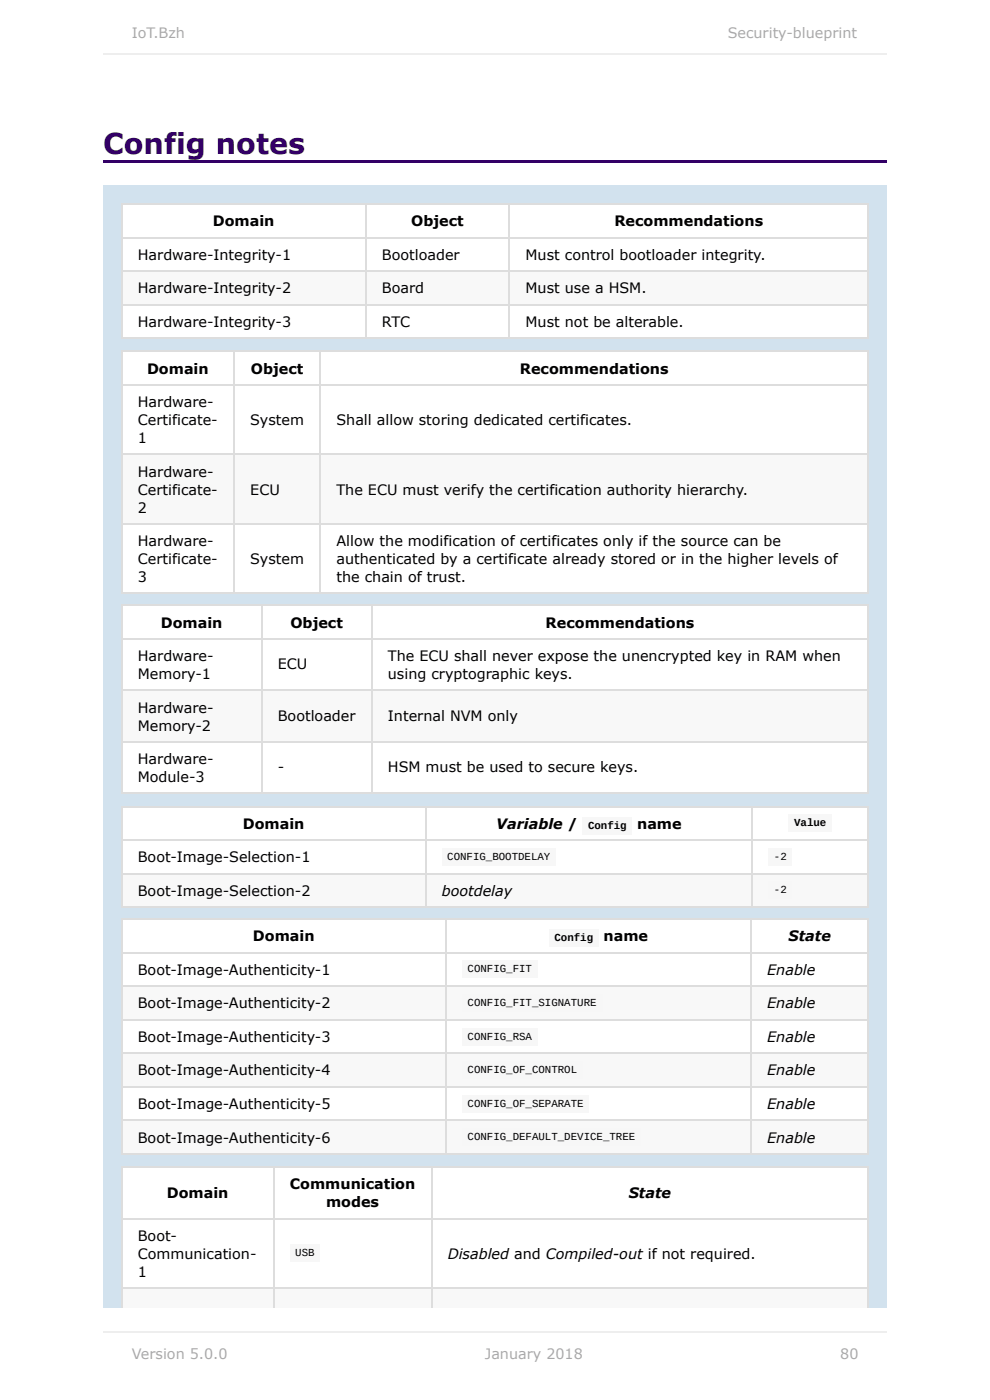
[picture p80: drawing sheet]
<svg xmlns="http://www.w3.org/2000/svg" width="210mm" height="297mm" viewBox="0 0 210 297" stroke-linecap="round" stroke-linejoin="round" font-family="sans-serif">
<defs><g id="words">
<text font-size="6.1" fill="#306" x="21.9" y="32.8">Config notes</text>
<g font-size="3" fill="#aaa">
<text x="28" y="8.1">IoT.Bzh</text>
<text x="154.4" y="8.1">Security-blueprint</text>
<text x="28" y="288.4">Version 5.0.0</text>
<text x="102.8" y="288.4">January 2018</text>
<text x="178.2" y="288.4">80</text>
</g>
<g font-size="3">
<text x="45.2" y="48">Domain</text>
<text x="87.2" y="48">Object</text>
<text x="130.3" y="48">Recommendations</text>
<text x="29.2" y="55.1">Hardware-Integrity-1</text>
<text x="81" y="55.1">Bootloader</text>
<text x="111.5" y="55.1">Must control bootloader integrity.</text>
<text x="29.2" y="62.2">Hardware-Integrity-2</text>
<text x="81" y="62.2">Board</text>
<text x="111.5" y="62.2">Must use a HSM.</text>
<text x="29.2" y="69.4">Hardware-Integrity-3</text>
<text x="81" y="69.4">RTC</text>
<text x="111.5" y="69.4">Must not be alterable.</text>
<text x="31.2" y="79.3">Domain</text>
<text x="53.2" y="79.3">Object</text>
<text x="110.3" y="79.3">Recommendations</text>
<text x="29.2" y="86.4">Hardware-</text>
<text x="29.2" y="90.2">Certificate-</text>
<text x="29.2" y="94">1</text>
<text x="53.1" y="90.2">System</text>
<text x="71.4" y="90.2">Shall allow storing dedicated certificates.</text>
<text x="29.2" y="101.1">Hardware-</text>
<text x="29.2" y="104.9">Certificate-</text>
<text x="53.1" y="104.9">ECU</text>
<text x="71.4" y="104.9">The ECU must verify the certification authority hierarchy.</text>
<text x="29.2" y="108.7">2</text>
<text x="29.2" y="115.9">Hardware-</text>
<text x="29.2" y="119.7">Certificate-</text>
<text x="53.1" y="119.7">System</text>
<text x="71.4" y="115.9">Allow the modification of certificates only if the source can be</text>
<text x="71.4" y="119.7">authenticated by a certificate already stored or in the higher levels of</text>
<text x="29.2" y="123.5">3</text>
<text x="71.4" y="123.5">the chain of trust.</text>
<text x="34.1" y="133.1">Domain</text>
<text x="61.6" y="133.1">Object</text>
<text x="115.7" y="133.1">Recommendations</text>
<text x="29.2" y="140.2">Hardware-</text>
<text x="58.9" y="142">ECU</text>
<text x="82.3" y="140.2">The ECU shall never expose the unencrypted key in RAM when</text>
<text x="29.2" y="144.1">Memory-1</text>
<text x="82.3" y="144.1">using cryptographic keys.</text>
<text x="29.2" y="151.2">Hardware-</text>
<text x="29.2" y="155">Memory-2</text>
<text x="58.9" y="152.9">Bootloader</text>
<text x="82.3" y="152.9">Internal NVM only</text>
<text x="29.2" y="162.1">Hardware-</text>
<text x="29.2" y="165.9">Module-3</text>
<text x="58.9" y="163.9">-</text>
<text x="82.3" y="163.9">HSM must be used to secure keys.</text>
<text x="51.5" y="175.8">Domain</text>
<text x="105.3" y="175.8">Variable /</text>
<text x="135.1" y="175.8">name</text>
<text x="29.2" y="182.9">Boot-Image-Selection-1</text>
<text x="29.2" y="190">Boot-Image-Selection-2</text>
<text x="93.7" y="190">bootdelay</text>
<text x="53.7" y="199.7">Domain</text>
<text x="128" y="199.7">name</text>
<text x="167.3" y="199.7">State</text>
<text x="29.2" y="206.8">Boot-Image-Authenticity-1</text>
<text x="162.7" y="206.8">Enable</text>
<text x="29.2" y="213.9">Boot-Image-Authenticity-2</text>
<text x="162.7" y="213.9">Enable</text>
<text x="29.2" y="221">Boot-Image-Authenticity-3</text>
<text x="162.7" y="221">Enable</text>
<text x="29.2" y="228.1">Boot-Image-Authenticity-4</text>
<text x="162.7" y="228.1">Enable</text>
<text x="29.2" y="235.3">Boot-Image-Authenticity-5</text>
<text x="162.7" y="235.3">Enable</text>
<text x="29.2" y="242.4">Boot-Image-Authenticity-6</text>
<text x="162.7" y="242.4">Enable</text>
<text x="35.4" y="254.1">Domain</text>
<text x="61.5" y="252.3">Communication</text>
<text x="69.2" y="256.1">modes</text>
<text x="133.4" y="254.1">State</text>
<text x="29.2" y="263.2">Boot-</text>
<text x="29.2" y="267">Communication-</text>
<text x="95" y="267">Disabled and Compiled-out if not required.</text>
<text x="29.2" y="270.8">1</text>
</g>
<g font-size="2.3">
<text x="124.7" y="175.8">Config</text>
<text x="168.5" y="175.3">Value</text>
<text x="94.9" y="182.4">CONFIG_BOOTDELAY</text>
<text x="164.2" y="182.4">-2</text>
<text x="164.2" y="189.5">-2</text>
<text x="117.6" y="199.7">Config</text>
<text x="99.2" y="206.3">CONFIG_FIT</text>
<text x="99.2" y="213.4">CONFIG_FIT_SIGNATURE</text>
<text x="99.2" y="220.5">CONFIG_RSA</text>
<text x="99.2" y="227.6">CONFIG_OF_CONTROL</text>
<text x="99.2" y="234.8">CONFIG_OF_SEPARATE</text>
<text x="99.2" y="241.9">CONFIG_DEFAULT_DEVICE_TREE</text>
<text x="62.6" y="266.5">USB</text>
</g>
</g></defs>
<path d="M21.9 34h166.2v.6h-166.2z" fill="#306"/>
<path d="M21.9 39.4h166.2v238.1h-166.2z" fill="#d2e2ee"/>
<g fill="#fff">
<path d="M25.7 43.2h51.8v7.1h-51.8z"/>
<path d="M77.5 43.2h30.4v7.1h-30.4z"/>
<path d="M107.9 43.2h76.2v7.1h-76.2z"/>
<path d="M25.7 50.3h51.8v7.1h-51.8z"/>
<path d="M77.5 50.3h30.4v7.1h-30.4z"/>
<path d="M107.9 50.3h76.2v7.1h-76.2z"/>
</g>
<g fill="#f8f8f8">
<path d="M25.7 57.4h51.8v7.1h-51.8z"/>
<path d="M77.5 57.4h30.4v7.1h-30.4z"/>
<path d="M107.9 57.4h76.2v7.1h-76.2z"/>
</g>
<g fill="#fff">
<path d="M25.7 64.5h51.8v7.1h-51.8z"/>
<path d="M77.5 64.5h30.4v7.1h-30.4z"/>
<path d="M107.9 64.5h76.2v7.1h-76.2z"/>
</g>
<path d="M25.7 57.5h158.6M25.7 50.4h158.6M25.7 43.3h158.6M25.8 43.2v28.7M77.6 43.2v28.7M108 43.2v28.7M184.2 43.2v28.7M25.7 64.7h158.6M25.7 71.8h158.6" fill="none" stroke="#ddd" stroke-width=".25"/>
<g fill="#fff">
<path d="M25.7 74.4h23.8v7.2h-23.8z"/>
<path d="M49.5 74.4h18.3v7.2h-18.3z"/>
<path d="M67.8 74.4h116.3v7.2h-116.3z"/>
<path d="M25.7 81.6h23.8v14.7h-23.8z"/>
<path d="M49.5 81.6h18.3v14.7h-18.3z"/>
<path d="M67.8 81.6h116.3v14.7h-116.3z"/>
</g>
<g fill="#f8f8f8">
<path d="M25.7 96.3h23.8v14.7h-23.8z"/>
<path d="M49.5 96.3h18.3v14.7h-18.3z"/>
<path d="M67.8 96.3h116.3v14.7h-116.3z"/>
</g>
<g fill="#fff">
<path d="M25.7 111h23.8v14.8h-23.8z"/>
<path d="M49.5 111h18.3v14.8h-18.3z"/>
<path d="M67.8 111h116.3v14.8h-116.3z"/>
</g>
<path d="M25.7 74.6h158.6M25.8 74.4v51.6M49.7 74.4v51.6M67.9 74.4v51.6M184.2 74.4v51.6M25.7 96.4h158.6M25.7 81.7h158.6M25.7 111.2h158.6M25.7 125.9h158.6" fill="none" stroke="#ddd" stroke-width=".25"/>
<g fill="#fff">
<path d="M25.7 128.3h29.7v7.1h-29.7z"/>
<path d="M55.4 128.3h23.3v7.1h-23.3z"/>
<path d="M78.7 128.3h105.4v7.1h-105.4z"/>
<path d="M25.7 135.4h29.7v10.9h-29.7z"/>
<path d="M55.4 135.4h23.3v10.9h-23.3z"/>
<path d="M78.7 135.4h105.4v10.9h-105.4z"/>
</g>
<g fill="#f8f8f8">
<path d="M25.7 146.3h29.7v11h-29.7z"/>
<path d="M55.4 146.3h23.3v11h-23.3z"/>
<path d="M78.7 146.3h105.4v11h-105.4z"/>
</g>
<g fill="#fff">
<path d="M25.7 157.3h29.7v10.9h-29.7z"/>
<path d="M55.4 157.3h23.3v10.9h-23.3z"/>
<path d="M78.7 157.3h105.4v10.9h-105.4z"/>
</g>
<path d="M25.7 135.5h158.6M25.7 128.4h158.6M25.8 128.3v40.1M55.5 128.3v40.1M78.9 128.3v40.1M184.2 128.3v40.1M25.7 157.4h158.6M25.7 146.5h158.6M25.7 168.3h158.6" fill="none" stroke="#ddd" stroke-width=".25"/>
<g fill="#fff">
<path d="M25.7 171h64.5v7.1h-64.5z"/>
<path d="M90.2 171h69.2v7.1h-69.2z"/>
<path d="M159.4 171h24.7v7.1h-24.7z"/>
<path d="M25.7 178.1h64.5v7.1h-64.5z"/>
<path d="M90.2 178.1h69.2v7.1h-69.2z"/>
<path d="M159.4 178.1h24.7v7.1h-24.7z"/>
</g>
<g fill="#f8f8f8">
<path d="M25.7 185.2h64.5v7.1h-64.5z"/>
<path d="M90.2 185.2h69.2v7.1h-69.2z"/>
<path d="M159.4 185.2h24.7v7.1h-24.7z"/>
</g>
<path d="M25.7 178.2h158.6M25.7 171.1h158.6M25.8 171v21.6M90.3 171v21.6M159.6 171v21.6M184.2 171v21.6M25.7 185.3h158.6M25.7 192.5h158.6" fill="none" stroke="#ddd" stroke-width=".25"/>
<g fill="#fff">
<path d="M25.7 194.9h68.8v7.1h-68.8z"/>
<path d="M94.5 194.9h64.7v7.1h-64.7z"/>
<path d="M159.2 194.9h24.9v7.1h-24.9z"/>
<path d="M25.7 202h68.8v7.1h-68.8z"/>
<path d="M94.5 202h64.7v7.1h-64.7z"/>
<path d="M159.2 202h24.9v7.1h-24.9z"/>
</g>
<g fill="#f8f8f8">
<path d="M25.7 209.1h68.8v7.1h-68.8z"/>
<path d="M94.5 209.1h64.7v7.1h-64.7z"/>
<path d="M159.2 209.1h24.9v7.1h-24.9z"/>
</g>
<g fill="#fff">
<path d="M25.7 216.2h68.8v7.1h-68.8z"/>
<path d="M94.5 216.2h64.7v7.1h-64.7z"/>
<path d="M159.2 216.2h24.9v7.1h-24.9z"/>
</g>
<g fill="#f8f8f8">
<path d="M25.7 223.3h68.8v7.1h-68.8z"/>
<path d="M94.5 223.3h64.7v7.1h-64.7z"/>
<path d="M159.2 223.3h24.9v7.1h-24.9z"/>
</g>
<g fill="#fff">
<path d="M25.7 230.4h68.8v7.1h-68.8z"/>
<path d="M94.5 230.4h64.7v7.1h-64.7z"/>
<path d="M159.2 230.4h24.9v7.1h-24.9z"/>
</g>
<g fill="#f8f8f8">
<path d="M25.7 237.5h68.8v7.2h-68.8z"/>
<path d="M94.5 237.5h64.7v7.2h-64.7z"/>
<path d="M159.2 237.5h24.9v7.2h-24.9z"/>
</g>
<path d="M25.7 195h158.6M25.8 194.9v50M94.6 194.9v50M159.3 194.9v50M184.2 194.9v50M25.7 216.3h158.6M25.7 209.2h158.6M25.7 202.1h158.6M25.7 237.7h158.6M25.7 230.6h158.6M25.7 223.4h158.6M25.7 244.8h158.6" fill="none" stroke="#ddd" stroke-width=".25"/>
<g fill="#fff">
<path d="M25.7 247.5h32.2v10.9h-32.2z"/>
<path d="M57.9 247.5h33.5v10.9h-33.5z"/>
<path d="M91.4 247.5h92.7v10.9h-92.7z"/>
<path d="M25.7 258.4h32.2v14.7h-32.2z"/>
<path d="M57.9 258.4h33.5v14.7h-33.5z"/>
<path d="M91.4 258.4h92.7v14.7h-92.7z"/>
</g>
<g fill="#f8f8f8">
<path d="M25.7 273.1h32.2v4.4h-32.2z"/>
<path d="M57.9 273.1h33.5v4.4h-33.5z"/>
<path d="M91.4 273.1h92.7v4.4h-92.7z"/>
</g>
<path d="M25.7 258.5h158.6M25.7 247.6h158.6M25.8 247.5v30M58 247.5v30M91.5 247.5v30M184.2 247.5v30M25.7 273.2h158.6" fill="none" stroke="#ddd" stroke-width=".25"/>
<g fill="#f7f7f7">
<path d="M123.7 173.3h10.4v3.8h-10.4z"/>
<path d="M167.3 172.8h9.2v3.8h-9.2z"/>
<path d="M93.7 179.9h24.1v3.8h-24.1z"/>
<path d="M163 179.9h5.1v3.8h-5.1z"/>
<path d="M163 187h5.1v3.8h-5.1z"/>
<path d="M116.5 197.2h10.5v3.8h-10.5z"/>
<path d="M98 203.8h16v3.8h-16z"/>
<path d="M98 210.9h29.7v3.8h-29.7z"/>
<path d="M98 218h16v3.8h-16z"/>
<path d="M98 225.1h25.7v3.8h-25.7z"/>
<path d="M98 232.2h26.9v3.8h-26.9z"/>
<path d="M98 239.3h37.8v3.8h-37.8z"/>
<path d="M61.5 264h6.3v3.8h-6.3z"/>
</g>
<path d="M21.9 11.6h166.2M21.9 282.6h166.2" fill="none" stroke="#eee" stroke-width=".25"/>
<use href="#words"/>
</svg>
